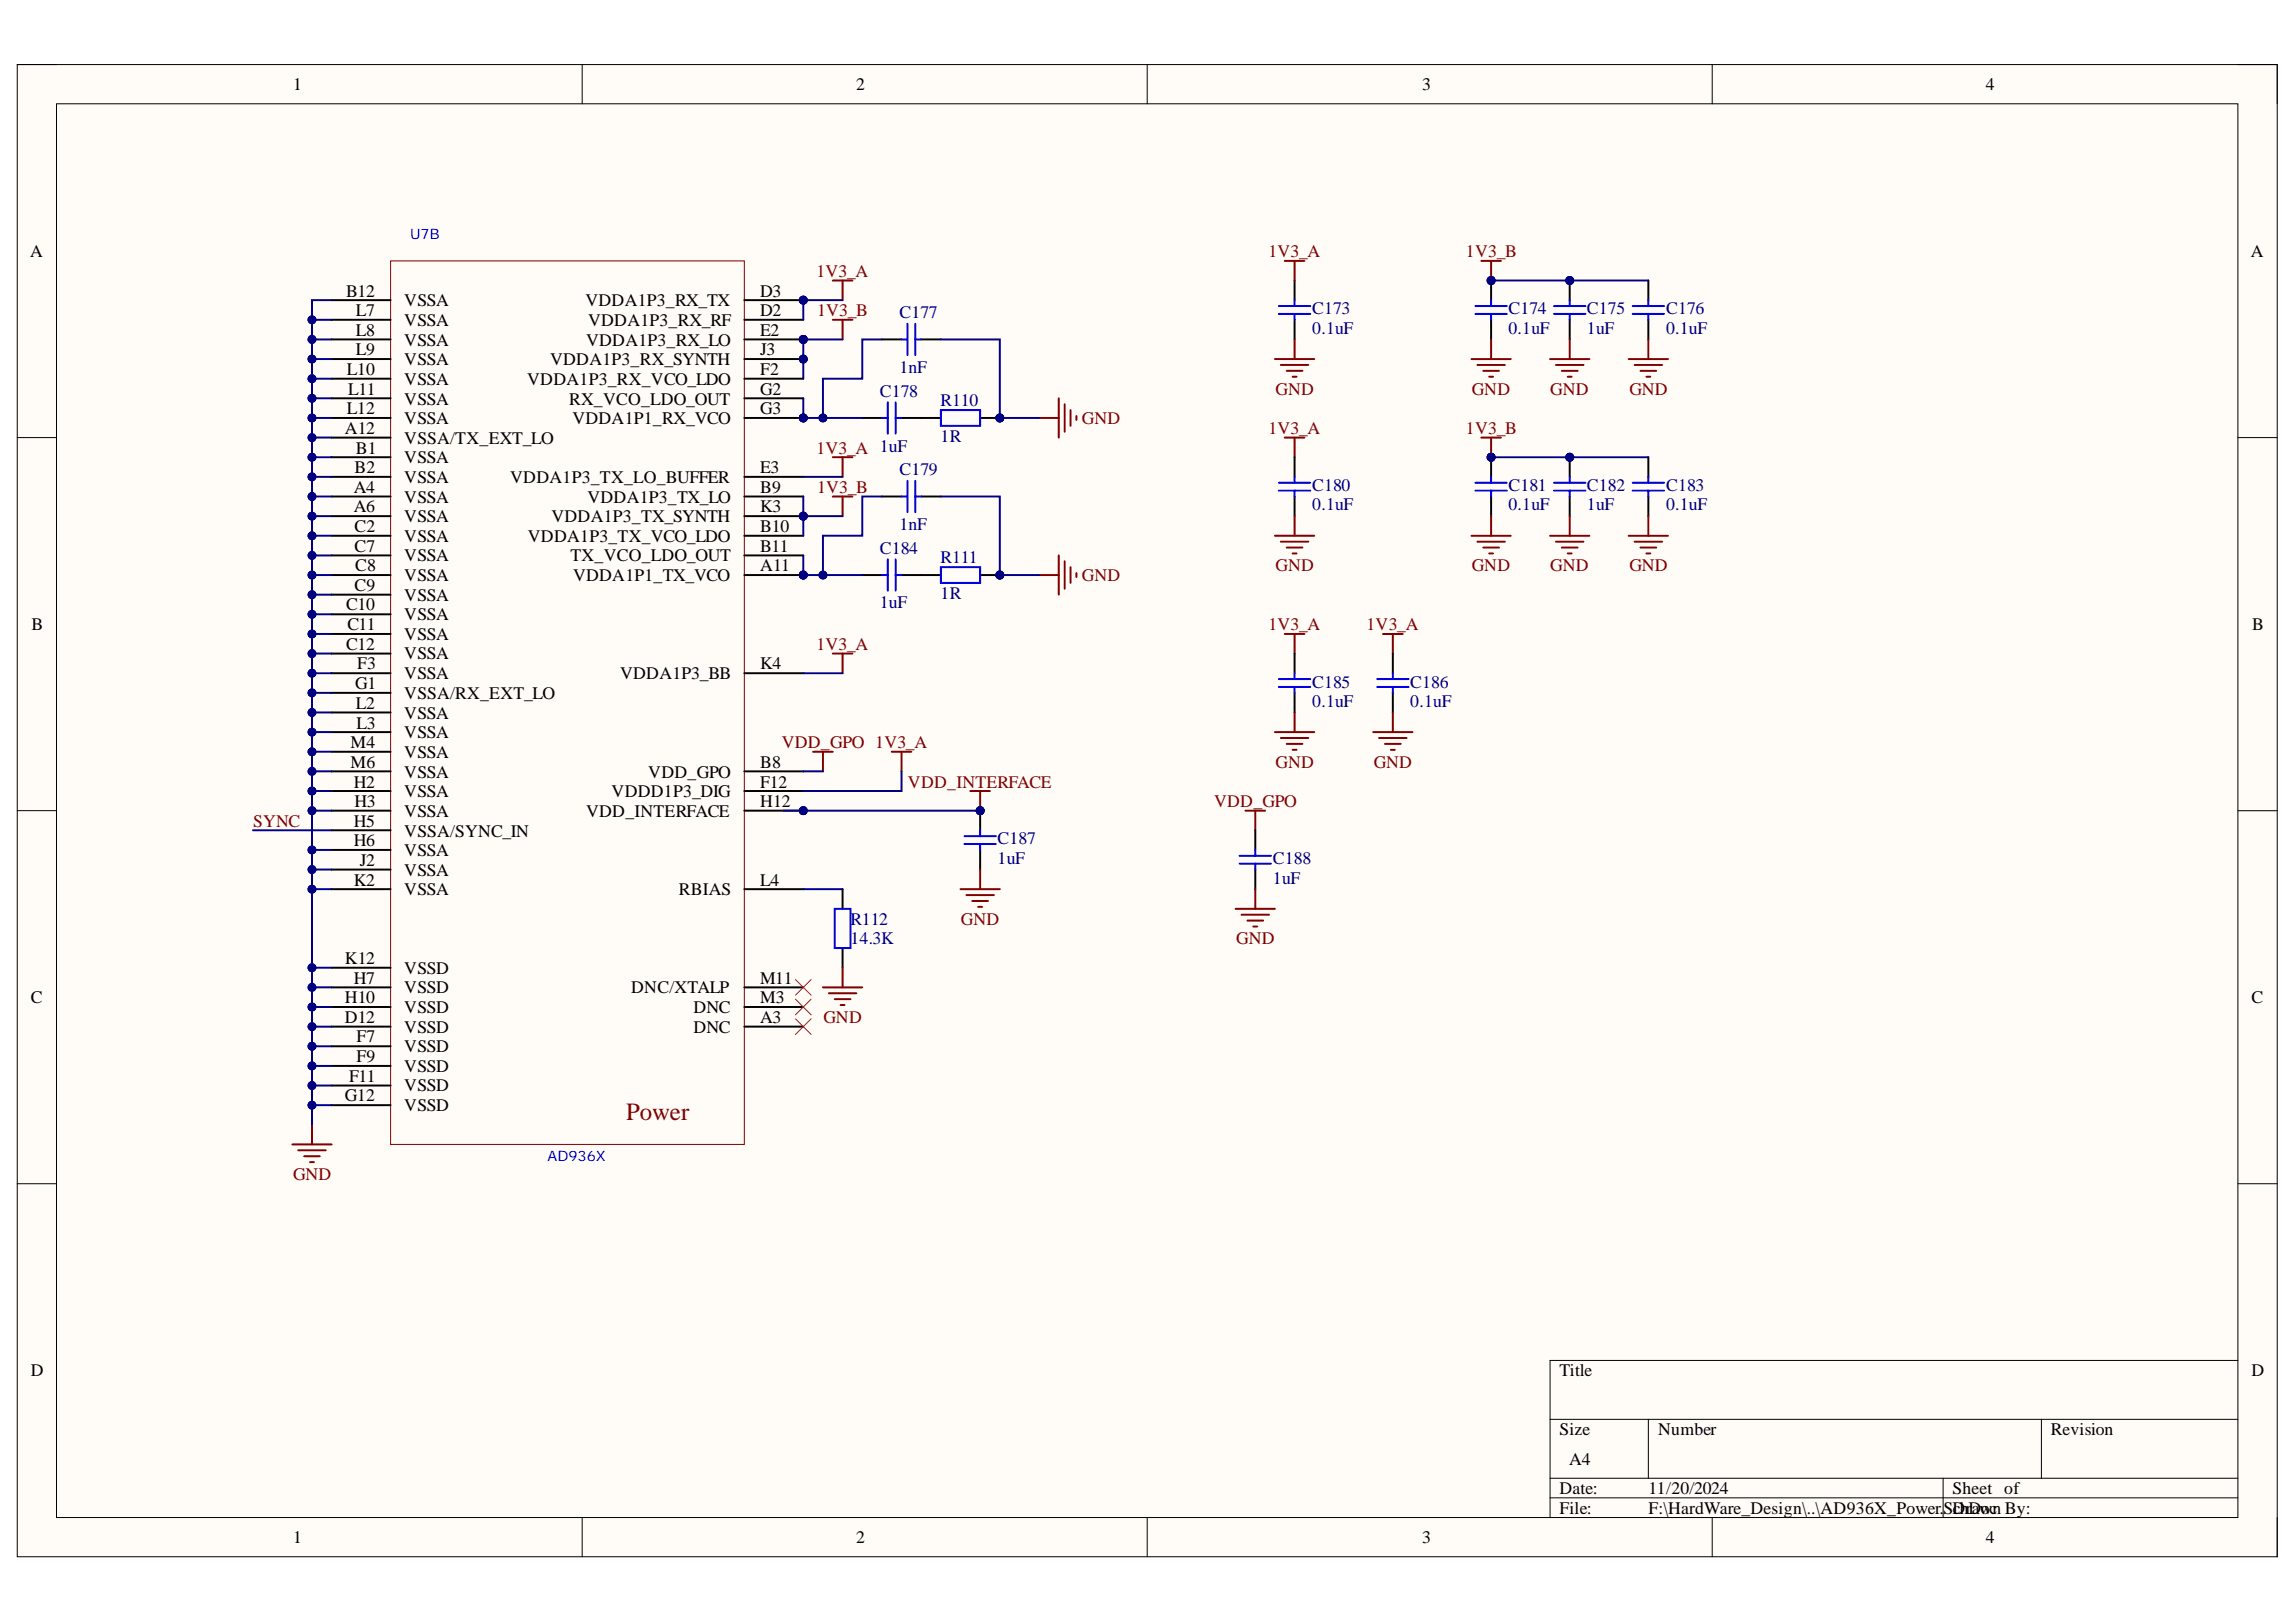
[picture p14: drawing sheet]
<svg xmlns="http://www.w3.org/2000/svg" width="297mm" height="210mm" viewBox="0 0 297 210" stroke-linecap="round" stroke-linejoin="round" font-family="sans-serif">
<defs><g id="words">
<text font-size="3.2" fill="#800000" x="81" y="144.9">Power</text>
<g font-size="2.3">
<text x="37.9" y="11.7">1</text>
<text x="110.8" y="11.7">2</text>
<text x="184" y="11.7">3</text>
<text x="256.9" y="11.7">4</text>
<text x="3.9" y="33.3">A</text>
<text x="291.2" y="33.3">A</text>
<text x="44.8" y="38.4">B12</text>
<text x="46" y="40.9">L7</text>
<text x="52.3" y="39.7">VSSA</text>
<text x="75.7" y="39.7">VDDA1P3_RX_TX</text>
<text x="98.3" y="40.9">D2</text>
<text x="98.3" y="38.4">D3</text>
<text x="46" y="43.5">L8</text>
<text x="46" y="46">L9</text>
<text x="52.3" y="42.2">VSSA</text>
<text x="52.3" y="44.7">VSSA</text>
<text x="52.3" y="47.3">VSSA</text>
<text x="71.2" y="47.3">VDDA1P3_RX_SYNTH</text>
<text x="75.8" y="44.7">VDDA1P3_RX_LO</text>
<text x="76.1" y="42.2">VDDA1P3_RX_RF</text>
<text x="98.3" y="43.5">E2</text>
<text x="98.3" y="46">J3</text>
<text x="44.9" y="48.5">L10</text>
<text x="44.9" y="53.6">L12</text>
<text x="45" y="51.1">L11</text>
<text x="52.3" y="49.8">VSSA</text>
<text x="52.3" y="52.3">VSSA</text>
<text x="68.2" y="49.8">VDDA1P3_RX_VCO_LDO</text>
<text x="73.6" y="52.3">RX_VCO_LDO_OUT</text>
<text x="98.3" y="48.5">F2</text>
<text x="98.3" y="51.1">G2</text>
<text x="98.3" y="53.6">G3</text>
<text x="44.6" y="56.2">A12</text>
<text x="46" y="58.7">B1</text>
<text x="52.3" y="57.4">VSSA/TX_EXT_LO</text>
<text x="52.3" y="60">VSSA</text>
<text x="52.3" y="54.9">VSSA</text>
<text x="74" y="54.9">VDDA1P1_RX_VCO</text>
<text x="45.8" y="63.8">A4</text>
<text x="45.9" y="61.2">B2</text>
<text x="52.3" y="65">VSSA</text>
<text x="52.3" y="62.5">VSSA</text>
<text x="66" y="62.5">VDDA1P3_TX_LO_BUFFER</text>
<text x="76" y="65">VDDA1P3_TX_LO</text>
<text x="98.3" y="63.8">B9</text>
<text x="98.3" y="61.2">E3</text>
<text x="45.8" y="66.3">A6</text>
<text x="45.9" y="68.8">C2</text>
<text x="45.9" y="71.4">C7</text>
<text x="52.3" y="67.6">VSSA</text>
<text x="52.3" y="70.1">VSSA</text>
<text x="68.3" y="70.1">VDDA1P3_TX_VCO_LDO</text>
<text x="71.3" y="67.6">VDDA1P3_TX_SYNTH</text>
<text x="98.3" y="68.8">B10</text>
<text x="98.3" y="71.4">B11</text>
<text x="98.3" y="66.3">K3</text>
<text x="45.9" y="76.5">C9</text>
<text x="46" y="73.9">C8</text>
<text x="52.3" y="72.6">VSSA</text>
<text x="52.3" y="75.2">VSSA</text>
<text x="52.3" y="77.7">VSSA</text>
<text x="73.8" y="72.6">TX_VCO_LDO_OUT</text>
<text x="74.1" y="75.2">VDDA1P1_TX_VCO</text>
<text x="98.3" y="73.9">A11</text>
<text x="4.1" y="81.5">B</text>
<text x="44.8" y="79">C10</text>
<text x="44.9" y="81.5">C11</text>
<text x="52.3" y="80.3">VSSA</text>
<text x="52.3" y="82.8">VSSA</text>
<text x="291.4" y="81.5">B</text>
<text x="44.8" y="84.1">C12</text>
<text x="46" y="89.2">G1</text>
<text x="46.2" y="86.6">F3</text>
<text x="52.3" y="85.3">VSSA</text>
<text x="52.3" y="87.9">VSSA</text>
<text x="80.2" y="87.9">VDDA1P3_BB</text>
<text x="98.3" y="86.6">K4</text>
<text x="46" y="91.8">L2</text>
<text x="46.1" y="94.3">L3</text>
<text x="52.3" y="90.5">VSSA/RX_EXT_LO</text>
<text x="52.3" y="93">VSSA</text>
<text x="52.3" y="95.6">VSSA</text>
<text x="45.4" y="96.8">M4</text>
<text x="45.4" y="99.4">M6</text>
<text x="45.8" y="101.9">H2</text>
<text x="52.3" y="98.1">VSSA</text>
<text x="52.3" y="100.6">VSSA</text>
<text x="83.9" y="100.6">VDD_GPO</text>
<text x="98.3" y="99.4">B8</text>
<text x="98.3" y="101.9">F12</text>
<text x="45.8" y="107">H5</text>
<text x="45.9" y="104.4">H3</text>
<text x="52.3" y="103.2">VSSA</text>
<text x="52.3" y="105.7">VSSA</text>
<text x="75.8" y="105.7">VDD_INTERFACE</text>
<text x="79.1" y="103.2">VDDD1P3_DIG</text>
<text x="98.3" y="104.4">H12</text>
<text x="45.8" y="109.5">H6</text>
<text x="46.5" y="112.1">J2</text>
<text x="52.3" y="108.3">VSSA/SYNC_IN</text>
<text x="52.3" y="110.8">VSSA</text>
<text x="52.3" y="113.3">VSSA</text>
<text x="45.8" y="114.6">K2</text>
<text x="52.3" y="115.9">VSSA</text>
<text x="87.8" y="115.9">RBIAS</text>
<text x="98.3" y="114.6">L4</text>
<text x="44.6" y="124.7">K12</text>
<text x="4" y="129.8">C</text>
<text x="44.6" y="129.8">H10</text>
<text x="45.8" y="127.3">H7</text>
<text x="52.3" y="128.6">VSSD</text>
<text x="52.3" y="131.1">VSSD</text>
<text x="52.3" y="126">VSSD</text>
<text x="81.7" y="128.6">DNC/XTALP</text>
<text x="89.7" y="131.1">DNC</text>
<text x="98.3" y="129.8">M3</text>
<text x="98.3" y="127.3">M11</text>
<text x="291.3" y="129.8">C</text>
<text x="44.6" y="132.4">D12</text>
<text x="46.1" y="134.9">F7</text>
<text x="46.1" y="137.4">F9</text>
<text x="52.3" y="133.6">VSSD</text>
<text x="52.3" y="136.2">VSSD</text>
<text x="89.7" y="133.6">DNC</text>
<text x="98.3" y="132.4">A3</text>
<text x="44.6" y="142.5">G12</text>
<text x="45.2" y="140">F11</text>
<text x="52.3" y="138.7">VSSD</text>
<text x="52.3" y="141.2">VSSD</text>
<text x="52.3" y="143.8">VSSD</text>
<text x="4" y="178.1">D</text>
<text x="201.8" y="178.1">Title</text>
<text x="291.3" y="178.1">D</text>
<text x="201.8" y="185.7">Size</text>
<text x="214.5" y="185.7">Number</text>
<text x="265.3" y="185.7">Revision</text>
<text x="203" y="189.5">A4</text>
<text x="201.8" y="193.3">Date:</text>
<text x="201.8" y="195.9">File:</text>
<text x="213.3" y="193.3">11/20/2024</text>
<text x="213.3" y="195.9">F:\HardWare_Design\..\AD936X_Power.</text>
<text x="251.4" y="195.9">SDrawn By:</text>
<text x="252.6" y="193.3">Sheet of</text>
<text x="252.6" y="195.9">chDoc</text>
<text x="37.9" y="199.7">1</text>
<text x="110.8" y="199.7">2</text>
<text x="184" y="199.7">3</text>
<text x="256.9" y="199.7">4</text>
</g>
<g font-size="2.3" fill="#800000">
<text x="105.6" y="35.9">1V3_A</text>
<text x="164.1" y="33.3">1V3_A</text>
<text x="189.7" y="33.3">1V3_B</text>
<text x="105.7" y="40.9">1V3_B</text>
<text x="165" y="51.1">GND</text>
<text x="190.4" y="51.1">GND</text>
<text x="200.6" y="51.1">GND</text>
<text x="210.8" y="51.1">GND</text>
<text x="105.6" y="58.7">1V3_A 1uF</text>
<text x="140" y="54.9">GND</text>
<text x="164.1" y="56.2">1V3_A</text>
<text x="189.7" y="56.2">1V3_B</text>
<text x="105.7" y="63.8">1V3_B</text>
<text x="140" y="75.2">GND</text>
<text x="165" y="73.9">GND</text>
<text x="190.4" y="73.9">GND</text>
<text x="200.6" y="73.9">GND</text>
<text x="210.8" y="73.9">GND</text>
<text x="164.1" y="81.5">1V3_A</text>
<text x="176.8" y="81.5">1V3_A</text>
<text x="105.6" y="84.1">1V3_A</text>
<text x="101.1" y="96.8">VDD_GPO 1V3_A</text>
<text x="117.5" y="101.9">VDD_INTERFACE</text>
<text x="165" y="99.4">GND</text>
<text x="177.7" y="99.4">GND</text>
<text x="32.8" y="107">SYNC</text>
<text x="157.1" y="104.4">VDD_GPO</text>
<text x="124.3" y="119.7">GND</text>
<text x="159.9" y="122.2">GND</text>
<text x="106.5" y="132.4">GND</text>
<text x="37.9" y="152.7">GND</text>
</g>
<g font-size="2.3" fill="#000080">
<text x="116.4" y="41.2">C177</text>
<text x="169.8" y="40.7">C173</text>
<text x="195.2" y="40.7">C174</text>
<text x="205.3" y="40.7">C175</text>
<text x="215.5" y="40.7">C176</text>
<text x="169.8" y="43.2">0.1uF</text>
<text x="195.2" y="43.2">0.1uF</text>
<text x="205.3" y="43.2">1uF</text>
<text x="215.5" y="43.2">0.1uF</text>
<text x="113.8" y="51.3">C178</text>
<text x="116.4" y="48.3">1nF</text>
<text x="121.7" y="52.6">R110</text>
<text x="121.7" y="57.2">1R</text>
<text x="116.4" y="61.5">C179</text>
<text x="169.8" y="63.5">C180</text>
<text x="195.2" y="63.5">C181</text>
<text x="205.3" y="63.5">C182</text>
<text x="215.5" y="63.5">C183</text>
<text x="113.8" y="71.6">C184</text>
<text x="116.4" y="68.6">1nF</text>
<text x="169.8" y="66.1">0.1uF</text>
<text x="195.2" y="66.1">0.1uF</text>
<text x="205.3" y="66.1">1uF</text>
<text x="215.5" y="66.1">0.1uF</text>
<text x="121.7" y="77.5">1R</text>
<text x="121.7" y="72.9">R111</text>
<text x="113.8" y="78.7">1uF</text>
<text x="169.8" y="89">C185</text>
<text x="182.5" y="89">C186</text>
<text x="169.8" y="91.5">0.1uF</text>
<text x="182.5" y="91.5">0.1uF</text>
<text x="129.1" y="111.8">1uF</text>
<text x="129.1" y="109.3">C187</text>
<text x="164.7" y="111.8">C188</text>
<text x="110" y="119.7">R112</text>
<text x="164.7" y="114.3">1uF</text>
<text x="110" y="122.2">14.3K</text>
</g>
<g font-size="1.9" fill="#00f">
<text x="53.1" y="30.9">U7B</text>
<text x="70.8" y="150.3">AD936X</text>
</g>
</g></defs>
<path d="M2.2 8.4h292.4v193.1h-292.4z" fill-rule="evenodd" fill="#fffcf8"/>
<path d="M2.2 8.4h292.4v193.1h-292.4z" fill="none" stroke="#000" stroke-width=".13"/>
<path d="M7.3 13.4h282.2v183h-282.2z" fill-rule="evenodd" fill="#fffcf8"/>
<g fill="none" stroke="#000" stroke-width=".13">
<path d="M2.2 8.4h5.1M7.3 13.4h282.2v183h-282.2zM75.3 8.4v5M148.4 8.4v5M221.5 8.4v5M289.5 8.4h5.1v5M2.2 56.6h5.1M289.5 56.6h5.1M2.2 104.9h5.1M289.5 104.9h5.1M2.2 153.2h5.1M289.5 153.2h5.1"/>
<path d="M289.5 176.1h-89v20.3M75.3 196.4v5.1M148.4 196.4v5.1M200.5 183.7h89M200.5 191.3h89M200.5 193.8h89M213.3 183.7v7.6M221.5 196.4v5.1M251.4 191.3v5.1M264.1 183.7v7.6M294.6 196.4v5.1"/>
</g>
<circle cx="103.9" cy="74.4" r=".51" fill="#000080"/>
<circle cx="103.9" cy="74.4" r=".51" fill="none" stroke="#000080" stroke-width=".13"/>
<circle cx="103.9" cy="38.8" r=".51" fill="#000080"/>
<circle cx="103.9" cy="38.8" r=".51" fill="none" stroke="#000080" stroke-width=".13"/>
<circle cx="103.9" cy="43.9" r=".51" fill="#000080"/>
<circle cx="103.9" cy="43.9" r=".51" fill="none" stroke="#000080" stroke-width=".13"/>
<circle cx="103.9" cy="54.1" r=".51" fill="#000080"/>
<circle cx="103.9" cy="54.1" r=".51" fill="none" stroke="#000080" stroke-width=".13"/>
<circle cx="103.9" cy="104.9" r=".51" fill="#000080"/>
<circle cx="103.9" cy="104.9" r=".51" fill="none" stroke="#000080" stroke-width=".13"/>
<circle cx="103.9" cy="46.5" r=".51" fill="#000080"/>
<circle cx="103.9" cy="46.5" r=".51" fill="none" stroke="#000080" stroke-width=".13"/>
<circle cx="103.9" cy="66.8" r=".51" fill="#000080"/>
<circle cx="103.9" cy="66.8" r=".51" fill="none" stroke="#000080" stroke-width=".13"/>
<path d="M50.5 33.8h45.8v114.3h-45.8z" fill="none" stroke="#800000" stroke-width=".13"/>
<path d="M42.9 64.3h7.6M42.9 66.8h7.6M96.3 74.4h7.6M96.3 132.9h7.6" fill="none" stroke="#000" stroke-width=".25"/>
<circle cx="103.9" cy="74.4" r=".51" fill="#000080"/>
<circle cx="103.9" cy="74.4" r=".51" fill="none" stroke="#000080" stroke-width=".13"/>
<g fill="none" stroke="#000" stroke-width=".25">
<path d="M42.9 38.8h7.6M96.3 38.8h7.6M42.9 56.6h7.6M42.9 59.2h7.6M96.3 41.4h7.6M42.9 61.7h7.6M42.9 69.3h7.6M42.9 71.9h7.6M42.9 74.4h7.6M42.9 77h7.6M42.9 79.5h7.6M96.3 64.3h7.6"/>
<path d="M96.3 69.3h7.6M96.3 71.9h7.6M42.9 82h7.6M42.9 84.6h7.6M96.3 99.8h7.6"/>
</g>
<circle cx="103.9" cy="38.8" r=".51" fill="#000080"/>
<circle cx="103.9" cy="38.8" r=".51" fill="none" stroke="#000080" stroke-width=".13"/>
<path d="M96.3 43.9h7.6M42.9 132.9h7.6" fill="none" stroke="#000" stroke-width=".25"/>
<circle cx="103.9" cy="43.9" r=".51" fill="#000080"/>
<circle cx="103.9" cy="43.9" r=".51" fill="none" stroke="#000080" stroke-width=".13"/>
<path d="M96.3 49h7.6M96.3 51.5h7.6M96.3 54.1h7.6M96.3 61.7h7.6M42.9 87.1h7.6M42.9 89.7h7.6M96.3 102.4h7.6M42.9 135.4h7.6M42.9 137.9h7.6M42.9 140.5h7.6" fill="none" stroke="#000" stroke-width=".25"/>
<circle cx="103.9" cy="54.1" r=".51" fill="#000080"/>
<circle cx="103.9" cy="54.1" r=".51" fill="none" stroke="#000080" stroke-width=".13"/>
<path d="M42.9 102.4h7.6M42.9 104.9h7.6M42.9 107.4h7.6M42.9 110h7.6M96.3 104.9h7.6M42.9 127.8h7.6M42.9 130.3h7.6M42.9 143h7.6" fill="none" stroke="#000" stroke-width=".25"/>
<circle cx="103.9" cy="104.9" r=".51" fill="#000080"/>
<circle cx="103.9" cy="104.9" r=".51" fill="none" stroke="#000080" stroke-width=".13"/>
<path d="M96.3 46.5h7.6M42.9 112.5h7.6" fill="none" stroke="#000" stroke-width=".25"/>
<circle cx="103.9" cy="46.5" r=".51" fill="#000080"/>
<circle cx="103.9" cy="46.5" r=".51" fill="none" stroke="#000080" stroke-width=".13"/>
<path d="M96.3 66.8h7.6M42.9 115.1h7.6" fill="none" stroke="#000" stroke-width=".25"/>
<circle cx="103.9" cy="66.8" r=".51" fill="#000080"/>
<circle cx="103.9" cy="66.8" r=".51" fill="none" stroke="#000080" stroke-width=".13"/>
<g fill="none" stroke="#000" stroke-width=".25">
<path d="M42.9 41.4h7.6M42.9 43.9h7.6M42.9 46.5h7.6M42.9 49h7.6M42.9 51.5h7.6M42.9 54.1h7.6M111.5 54.1h2.6M116.6 54.1h2.6M42.9 92.2h7.6M42.9 94.7h7.6M42.9 97.3h7.6M42.9 99.8h7.6"/>
<path d="M96.3 87.1h7.6M96.3 115.1h7.6M42.9 125.2h7.6M96.3 130.3h7.6M96.3 127.8h7.6"/>
</g>
<path d="M107.7 36.3h2.6M109 36.3v2.5M107.7 41.4h2.6M109 41.4v2.5M37.8 148.1h5.1M38.6 148.9h3.5M39.3 149.6h2.1M40.1 150.4h.5M40.4 145.6v2.5" fill="none" stroke="#800000" stroke-width=".25"/>
<path d="M114.1 54.1h.8M114.9 52.1v4M115.9 52.1v4M115.9 54.1h.7" fill="none" stroke="#00f" stroke-width=".25"/>
<circle cx="129.3" cy="54.1" r=".51" fill="#000080"/>
<circle cx="129.3" cy="54.1" r=".51" fill="none" stroke="#000080" stroke-width=".13"/>
<path d="M126.8 54.1h2.5" fill="none" stroke="#000" stroke-width=".25"/>
<circle cx="129.3" cy="54.1" r=".51" fill="#000080"/>
<circle cx="129.3" cy="54.1" r=".51" fill="none" stroke="#000080" stroke-width=".13"/>
<path d="M114.1 43.9h2.5M119.2 54.1h2.5M119.2 43.9h2.5M111.5 74.4h2.6M116.6 74.4h2.6" fill="none" stroke="#000" stroke-width=".25"/>
<path d="M116.6 43.9h.8M117.4 41.9v4.1M118.4 41.9v4.1M118.4 43.9h.8M121.7 53.1h5.1v2h-5.1zM114.1 74.4h.8M114.9 72.4v4M115.9 72.4v4M115.9 74.4h.7" fill="none" stroke="#00f" stroke-width=".25"/>
<path d="M107.7 59.2h2.6M109 59.2v2.5M134.4 54.1h2.6M137 51.5v5.1M137.7 52.3v3.6M138.5 53.1v2M139.3 53.8v.5M107.7 64.3h2.6M109 64.3v2.5" fill="none" stroke="#800000" stroke-width=".25"/>
<circle cx="129.3" cy="74.4" r=".51" fill="#000080"/>
<circle cx="129.3" cy="74.4" r=".51" fill="none" stroke="#000080" stroke-width=".13"/>
<path d="M126.8 74.4h2.5" fill="none" stroke="#000" stroke-width=".25"/>
<circle cx="129.3" cy="74.4" r=".51" fill="#000080"/>
<circle cx="129.3" cy="74.4" r=".51" fill="none" stroke="#000080" stroke-width=".13"/>
<path d="M114.1 64.3h2.5M119.2 74.4h2.5M119.2 64.3h2.5" fill="none" stroke="#000" stroke-width=".25"/>
<path d="M116.6 64.3h.8M117.4 62.2v4.1M118.4 62.2v4.1M118.4 64.3h.8M121.7 73.4h5.1v2h-5.1z" fill="none" stroke="#00f" stroke-width=".25"/>
<path d="M134.4 74.4h2.6M137 71.9v5.1M137.7 72.6v3.6M138.5 73.4v2M139.3 74.2v.5M105.2 97.3h2.5M106.5 97.3v2.5M107.7 84.6h2.6M109 84.6v2.5" fill="none" stroke="#800000" stroke-width=".25"/>
<circle cx="126.8" cy="104.9" r=".51" fill="#000080"/>
<circle cx="126.8" cy="104.9" r=".51" fill="none" stroke="#000080" stroke-width=".13"/>
<path d="M126.8 104.9v2.5M126.8 110v2.5" fill="none" stroke="#000" stroke-width=".25"/>
<circle cx="126.8" cy="104.9" r=".51" fill="#000080"/>
<circle cx="126.8" cy="104.9" r=".51" fill="none" stroke="#000080" stroke-width=".13"/>
<path d="M108 117.6h2v5.1h-2zM124.8 108.2h4M124.8 109.2h4M126.8 107.4v.8M126.8 109.2v.8" fill="none" stroke="#00f" stroke-width=".25"/>
<path d="M124.3 115.1h5M125 115.8h3.6M125.8 116.6h2M126.5 117.4h.6M126.8 112.5v2.6M106.5 127.8h5M107.2 128.5h3.6M108 129.3h2M108.8 130.1h.5M109 125.2v2.6" fill="none" stroke="#800000" stroke-width=".25"/>
<path d="M109 115.1v2.5M109 122.7v2.5" fill="none" stroke="#000" stroke-width=".25"/>
<path d="M103.9 38.8v2.6" fill="none" stroke="#000080" stroke-width=".25"/>
<circle cx="103.9" cy="38.8" r=".51" fill="#000080"/>
<circle cx="103.9" cy="38.8" r=".51" fill="none" stroke="#000080" stroke-width=".13"/>
<path d="M103.9 38.8h5.1" fill="none" stroke="#000080" stroke-width=".25"/>
<circle cx="103.9" cy="38.8" r=".51" fill="#000080"/>
<circle cx="103.9" cy="38.8" r=".51" fill="none" stroke="#000080" stroke-width=".13"/>
<path d="M103.9 43.9v5.1" fill="none" stroke="#000080" stroke-width=".25"/>
<circle cx="103.9" cy="46.5" r=".51" fill="#000080"/>
<circle cx="103.9" cy="46.5" r=".51" fill="none" stroke="#000080" stroke-width=".13"/>
<circle cx="103.9" cy="43.9" r=".51" fill="#000080"/>
<circle cx="103.9" cy="43.9" r=".51" fill="none" stroke="#000080" stroke-width=".13"/>
<path d="M103.9 43.9h5.1" fill="none" stroke="#000080" stroke-width=".25"/>
<circle cx="103.9" cy="43.9" r=".51" fill="#000080"/>
<circle cx="103.9" cy="43.9" r=".51" fill="none" stroke="#000080" stroke-width=".13"/>
<path d="M103.9 51.5v2.6" fill="none" stroke="#000080" stroke-width=".25"/>
<circle cx="103.9" cy="54.1" r=".51" fill="#000080"/>
<circle cx="103.9" cy="54.1" r=".51" fill="none" stroke="#000080" stroke-width=".13"/>
<path d="M114.1 43.9h-2.6v5.1h-5v5.1" fill="none" stroke="#000080" stroke-width=".25"/>
<circle cx="106.5" cy="54.1" r=".51" fill="#000080"/>
<circle cx="106.5" cy="54.1" r=".51" fill="none" stroke="#000080" stroke-width=".13"/>
<path d="M121.7 43.9h7.6v10.2" fill="none" stroke="#000080" stroke-width=".25"/>
<circle cx="129.3" cy="54.1" r=".51" fill="#000080"/>
<circle cx="129.3" cy="54.1" r=".51" fill="none" stroke="#000080" stroke-width=".13"/>
<path d="M129.3 54.1h5.1" fill="none" stroke="#000080" stroke-width=".25"/>
<circle cx="129.3" cy="54.1" r=".51" fill="#000080"/>
<circle cx="129.3" cy="54.1" r=".51" fill="none" stroke="#000080" stroke-width=".13"/>
<path d="M103.9 61.7h5.1M103.9 66.8h5.1" fill="none" stroke="#000080" stroke-width=".25"/>
<circle cx="103.9" cy="66.8" r=".51" fill="#000080"/>
<circle cx="103.9" cy="66.8" r=".51" fill="none" stroke="#000080" stroke-width=".13"/>
<path d="M114.1 64.3h-2.6v5h-5v5.1" fill="none" stroke="#000080" stroke-width=".25"/>
<circle cx="106.5" cy="74.4" r=".51" fill="#000080"/>
<circle cx="106.5" cy="74.4" r=".51" fill="none" stroke="#000080" stroke-width=".13"/>
<path d="M121.7 64.3h7.6v10.1" fill="none" stroke="#000080" stroke-width=".25"/>
<circle cx="129.3" cy="74.4" r=".51" fill="#000080"/>
<circle cx="129.3" cy="74.4" r=".51" fill="none" stroke="#000080" stroke-width=".13"/>
<path d="M129.3 74.4h5.1" fill="none" stroke="#000080" stroke-width=".25"/>
<circle cx="129.3" cy="74.4" r=".51" fill="#000080"/>
<circle cx="129.3" cy="74.4" r=".51" fill="none" stroke="#000080" stroke-width=".13"/>
<path d="M103.9 71.9v2.5" fill="none" stroke="#000080" stroke-width=".25"/>
<circle cx="103.9" cy="74.4" r=".51" fill="#000080"/>
<circle cx="103.9" cy="74.4" r=".51" fill="none" stroke="#000080" stroke-width=".13"/>
<path d="M103.9 87.1h5.1M103.9 115.1h5.1" fill="none" stroke="#000080" stroke-width=".25"/>
<path d="M102.9 126.8l2 2M102.9 129.3l2 2M102.9 131.8l2 2.1M104.9 126.8l-2 2M104.9 129.3l-2 2M104.9 131.8l-2 2.1" fill="none" stroke="#f00" stroke-width=".13"/>
<path d="M167.5 36.3v2.5M167.5 41.4v2.5" fill="none" stroke="#000" stroke-width=".25"/>
<path d="M165.4 39.6h4.1M167.5 38.8v.8M165.4 40.6h4.1M167.5 40.6v.8" fill="none" stroke="#00f" stroke-width=".25"/>
<path d="M166.2 33.8h2.6M167.5 33.8v2.5M191.6 33.8h2.6M192.9 33.8v2.5M164.9 46.5h5.1M165.7 47.2h3.6M166.5 48h2M167.2 48.8h.5M167.5 43.9v2.6" fill="none" stroke="#800000" stroke-width=".25"/>
<circle cx="192.9" cy="36.3" r=".51" fill="#000080"/>
<circle cx="192.9" cy="36.3" r=".51" fill="none" stroke="#000080" stroke-width=".13"/>
<circle cx="192.9" cy="36.3" r=".51" fill="#000080"/>
<circle cx="192.9" cy="36.3" r=".51" fill="none" stroke="#000080" stroke-width=".13"/>
<path d="M192.9 36.3v2.5M192.9 41.4v2.5" fill="none" stroke="#000" stroke-width=".25"/>
<circle cx="192.9" cy="36.3" r=".51" fill="#000080"/>
<circle cx="192.9" cy="36.3" r=".51" fill="none" stroke="#000080" stroke-width=".13"/>
<path d="M190.9 39.6h4M192.9 38.8v.8M190.9 40.6h4M192.9 40.6v.8" fill="none" stroke="#00f" stroke-width=".25"/>
<circle cx="203.1" cy="36.3" r=".51" fill="#000080"/>
<circle cx="203.1" cy="36.3" r=".51" fill="none" stroke="#000080" stroke-width=".13"/>
<path d="M203.1 36.3v2.5M203.1 41.4v2.5" fill="none" stroke="#000" stroke-width=".25"/>
<circle cx="203.1" cy="36.3" r=".51" fill="#000080"/>
<circle cx="203.1" cy="36.3" r=".51" fill="none" stroke="#000080" stroke-width=".13"/>
<path d="M201 39.6h4.1M203.1 38.8v.8M211.2 39.6h4.1M213.3 38.8v.8M201 40.6h4.1M203.1 40.6v.8M211.2 40.6h4.1M213.3 40.6v.8" fill="none" stroke="#00f" stroke-width=".25"/>
<path d="M213.3 36.3v2.5M213.3 41.4v2.5" fill="none" stroke="#000" stroke-width=".25"/>
<g fill="none" stroke="#800000" stroke-width=".25">
<path d="M190.4 46.5h5M191.1 47.2h3.6M191.9 48h2M192.7 48.8h.5M192.9 43.9v2.6M200.5 46.5h5.1M201.3 47.2h3.6M202.1 48h2M202.8 48.8h.5M203.1 43.9v2.6M210.7 46.5h5.1M211.5 47.2h3.5"/>
<path d="M212.2 48h2.1M213 48.8h.5M213.3 43.9v2.6"/>
</g>
<path d="M192.9 36.3h20.4" fill="none" stroke="#000080" stroke-width=".25"/>
<circle cx="203.1" cy="36.3" r=".51" fill="#000080"/>
<circle cx="203.1" cy="36.3" r=".51" fill="none" stroke="#000080" stroke-width=".13"/>
<circle cx="192.9" cy="36.3" r=".51" fill="#000080"/>
<circle cx="192.9" cy="36.3" r=".51" fill="none" stroke="#000080" stroke-width=".13"/>
<path d="M166.2 56.6h2.6M167.5 56.6v2.6M191.6 56.6h2.6M192.9 56.6v2.6M164.9 69.3h5.1M165.7 70.1h3.6M166.5 70.9h2M167.2 71.6h.5M167.5 66.8v2.5" fill="none" stroke="#800000" stroke-width=".25"/>
<path d="M167.5 59.2v2.5M167.5 64.3v2.5" fill="none" stroke="#000" stroke-width=".25"/>
<path d="M165.4 62.5h4.1M165.4 63.5h4.1M167.5 61.7v.8M167.5 63.5v.8" fill="none" stroke="#00f" stroke-width=".25"/>
<circle cx="192.9" cy="59.2" r=".51" fill="#000080"/>
<circle cx="192.9" cy="59.2" r=".51" fill="none" stroke="#000080" stroke-width=".13"/>
<circle cx="192.9" cy="59.2" r=".51" fill="#000080"/>
<circle cx="192.9" cy="59.2" r=".51" fill="none" stroke="#000080" stroke-width=".13"/>
<path d="M192.9 59.2v2.5M192.9 64.3v2.5" fill="none" stroke="#000" stroke-width=".25"/>
<circle cx="192.9" cy="59.2" r=".51" fill="#000080"/>
<circle cx="192.9" cy="59.2" r=".51" fill="none" stroke="#000080" stroke-width=".13"/>
<path d="M190.9 62.5h4M190.9 63.5h4M192.9 61.7v.8M192.9 63.5v.8" fill="none" stroke="#00f" stroke-width=".25"/>
<circle cx="203.1" cy="59.2" r=".51" fill="#000080"/>
<circle cx="203.1" cy="59.2" r=".51" fill="none" stroke="#000080" stroke-width=".13"/>
<path d="M203.1 59.2v2.5M203.1 64.3v2.5" fill="none" stroke="#000" stroke-width=".25"/>
<circle cx="203.1" cy="59.2" r=".51" fill="#000080"/>
<circle cx="203.1" cy="59.2" r=".51" fill="none" stroke="#000080" stroke-width=".13"/>
<path d="M201 62.5h4.1M201 63.5h4.1M203.1 61.7v.8M203.1 63.5v.8M211.2 62.5h4.1M211.2 63.5h4.1M213.3 61.7v.8M213.3 63.5v.8" fill="none" stroke="#00f" stroke-width=".25"/>
<path d="M213.3 59.2v2.5M213.3 64.3v2.5" fill="none" stroke="#000" stroke-width=".25"/>
<g fill="none" stroke="#800000" stroke-width=".25">
<path d="M190.4 69.3h5M191.1 70.1h3.6M191.9 70.9h2M192.7 71.6h.5M192.9 66.8v2.5M200.5 69.3h5.1M201.3 70.1h3.6M202.1 70.9h2M202.8 71.6h.5M203.1 66.8v2.5M210.7 69.3h5.1M211.5 70.1h3.5"/>
<path d="M212.2 70.9h2.1M213 71.6h.5M213.3 66.8v2.5"/>
</g>
<path d="M192.9 59.2h20.4" fill="none" stroke="#000080" stroke-width=".25"/>
<circle cx="203.1" cy="59.2" r=".51" fill="#000080"/>
<circle cx="203.1" cy="59.2" r=".51" fill="none" stroke="#000080" stroke-width=".13"/>
<circle cx="192.9" cy="59.2" r=".51" fill="#000080"/>
<circle cx="192.9" cy="59.2" r=".51" fill="none" stroke="#000080" stroke-width=".13"/>
<path d="M164.9 94.7h5.1M165.7 95.5h3.6M166.2 82h2.6M166.5 96.3h2M167.2 97h.5M167.5 82v2.6M167.5 92.2v2.5" fill="none" stroke="#800000" stroke-width=".25"/>
<path d="M167.5 84.6v2.5M167.5 89.7v2.5" fill="none" stroke="#000" stroke-width=".25"/>
<path d="M165.4 87.9h4.1M165.4 88.9h4.1M167.5 87.1v.8M167.5 88.9v.8" fill="none" stroke="#00f" stroke-width=".25"/>
<path d="M103.9 74.4h7.6" fill="none" stroke="#000080" stroke-width=".25"/>
<circle cx="103.9" cy="74.4" r=".51" fill="#000080"/>
<circle cx="103.9" cy="74.4" r=".51" fill="none" stroke="#000080" stroke-width=".13"/>
<circle cx="106.5" cy="74.4" r=".51" fill="#000080"/>
<circle cx="106.5" cy="74.4" r=".51" fill="none" stroke="#000080" stroke-width=".13"/>
<path d="M103.9 54.1h7.6" fill="none" stroke="#000080" stroke-width=".25"/>
<circle cx="103.9" cy="54.1" r=".51" fill="#000080"/>
<circle cx="103.9" cy="54.1" r=".51" fill="none" stroke="#000080" stroke-width=".13"/>
<circle cx="106.5" cy="54.1" r=".51" fill="#000080"/>
<circle cx="106.5" cy="54.1" r=".51" fill="none" stroke="#000080" stroke-width=".13"/>
<path d="M103.9 64.3v5" fill="none" stroke="#000080" stroke-width=".25"/>
<circle cx="103.9" cy="66.8" r=".51" fill="#000080"/>
<circle cx="103.9" cy="66.8" r=".51" fill="none" stroke="#000080" stroke-width=".13"/>
<path d="M40.4 64.3h2.5" fill="none" stroke="#000080" stroke-width=".25"/>
<circle cx="40.4" cy="64.3" r=".51" fill="#000080"/>
<circle cx="40.4" cy="64.3" r=".51" fill="none" stroke="#000080" stroke-width=".13"/>
<path d="M40.4 66.8h2.5" fill="none" stroke="#000080" stroke-width=".25"/>
<circle cx="40.4" cy="66.8" r=".51" fill="#000080"/>
<circle cx="40.4" cy="66.8" r=".51" fill="none" stroke="#000080" stroke-width=".13"/>
<path d="M40.4 56.6h2.5" fill="none" stroke="#000080" stroke-width=".25"/>
<circle cx="40.4" cy="56.6" r=".51" fill="#000080"/>
<circle cx="40.4" cy="56.6" r=".51" fill="none" stroke="#000080" stroke-width=".13"/>
<path d="M40.4 59.2h2.5" fill="none" stroke="#000080" stroke-width=".25"/>
<circle cx="40.4" cy="59.2" r=".51" fill="#000080"/>
<circle cx="40.4" cy="59.2" r=".51" fill="none" stroke="#000080" stroke-width=".13"/>
<path d="M40.4 61.7h2.5" fill="none" stroke="#000080" stroke-width=".25"/>
<circle cx="40.4" cy="61.7" r=".51" fill="#000080"/>
<circle cx="40.4" cy="61.7" r=".51" fill="none" stroke="#000080" stroke-width=".13"/>
<path d="M40.4 69.3h2.5" fill="none" stroke="#000080" stroke-width=".25"/>
<circle cx="40.4" cy="69.3" r=".51" fill="#000080"/>
<circle cx="40.4" cy="69.3" r=".51" fill="none" stroke="#000080" stroke-width=".13"/>
<path d="M40.4 71.9h2.5" fill="none" stroke="#000080" stroke-width=".25"/>
<circle cx="40.4" cy="71.9" r=".51" fill="#000080"/>
<circle cx="40.4" cy="71.9" r=".51" fill="none" stroke="#000080" stroke-width=".13"/>
<path d="M40.4 74.4h2.5" fill="none" stroke="#000080" stroke-width=".25"/>
<circle cx="40.4" cy="74.4" r=".51" fill="#000080"/>
<circle cx="40.4" cy="74.4" r=".51" fill="none" stroke="#000080" stroke-width=".13"/>
<path d="M40.4 77h2.5" fill="none" stroke="#000080" stroke-width=".25"/>
<circle cx="40.4" cy="77" r=".51" fill="#000080"/>
<circle cx="40.4" cy="77" r=".51" fill="none" stroke="#000080" stroke-width=".13"/>
<path d="M40.4 79.5h2.5" fill="none" stroke="#000080" stroke-width=".25"/>
<circle cx="40.4" cy="79.5" r=".51" fill="#000080"/>
<circle cx="40.4" cy="79.5" r=".51" fill="none" stroke="#000080" stroke-width=".13"/>
<path d="M40.4 82h2.5" fill="none" stroke="#000080" stroke-width=".25"/>
<circle cx="40.4" cy="82" r=".51" fill="#000080"/>
<circle cx="40.4" cy="82" r=".51" fill="none" stroke="#000080" stroke-width=".13"/>
<path d="M40.4 84.6h2.5" fill="none" stroke="#000080" stroke-width=".25"/>
<circle cx="40.4" cy="84.6" r=".51" fill="#000080"/>
<circle cx="40.4" cy="84.6" r=".51" fill="none" stroke="#000080" stroke-width=".13"/>
<path d="M40.4 132.9h2.5" fill="none" stroke="#000080" stroke-width=".25"/>
<circle cx="40.4" cy="132.9" r=".51" fill="#000080"/>
<circle cx="40.4" cy="132.9" r=".51" fill="none" stroke="#000080" stroke-width=".13"/>
<path d="M40.4 87.1h2.5" fill="none" stroke="#000080" stroke-width=".25"/>
<circle cx="40.4" cy="87.1" r=".51" fill="#000080"/>
<circle cx="40.4" cy="87.1" r=".51" fill="none" stroke="#000080" stroke-width=".13"/>
<path d="M40.4 135.4h2.5" fill="none" stroke="#000080" stroke-width=".25"/>
<circle cx="40.4" cy="135.4" r=".51" fill="#000080"/>
<circle cx="40.4" cy="135.4" r=".51" fill="none" stroke="#000080" stroke-width=".13"/>
<path d="M40.4 137.9h2.5" fill="none" stroke="#000080" stroke-width=".25"/>
<circle cx="40.4" cy="137.9" r=".51" fill="#000080"/>
<circle cx="40.4" cy="137.9" r=".51" fill="none" stroke="#000080" stroke-width=".13"/>
<path d="M40.4 140.5h2.5" fill="none" stroke="#000080" stroke-width=".25"/>
<circle cx="40.4" cy="140.5" r=".51" fill="#000080"/>
<circle cx="40.4" cy="140.5" r=".51" fill="none" stroke="#000080" stroke-width=".13"/>
<path d="M40.4 89.7h2.5" fill="none" stroke="#000080" stroke-width=".25"/>
<circle cx="40.4" cy="89.7" r=".51" fill="#000080"/>
<circle cx="40.4" cy="89.7" r=".51" fill="none" stroke="#000080" stroke-width=".13"/>
<path d="M40.4 143h2.5" fill="none" stroke="#000080" stroke-width=".25"/>
<circle cx="40.4" cy="143" r=".51" fill="#000080"/>
<circle cx="40.4" cy="143" r=".51" fill="none" stroke="#000080" stroke-width=".13"/>
<path d="M40.4 102.4h2.5" fill="none" stroke="#000080" stroke-width=".25"/>
<circle cx="40.4" cy="102.4" r=".51" fill="#000080"/>
<circle cx="40.4" cy="102.4" r=".51" fill="none" stroke="#000080" stroke-width=".13"/>
<path d="M40.4 104.9h2.5" fill="none" stroke="#000080" stroke-width=".25"/>
<circle cx="40.4" cy="104.9" r=".51" fill="#000080"/>
<circle cx="40.4" cy="104.9" r=".51" fill="none" stroke="#000080" stroke-width=".13"/>
<path d="M40.4 110h2.5" fill="none" stroke="#000080" stroke-width=".25"/>
<circle cx="40.4" cy="110" r=".51" fill="#000080"/>
<circle cx="40.4" cy="110" r=".51" fill="none" stroke="#000080" stroke-width=".13"/>
<path d="M40.4 127.8h2.5" fill="none" stroke="#000080" stroke-width=".25"/>
<circle cx="40.4" cy="127.8" r=".51" fill="#000080"/>
<circle cx="40.4" cy="127.8" r=".51" fill="none" stroke="#000080" stroke-width=".13"/>
<path d="M40.4 130.3h2.5" fill="none" stroke="#000080" stroke-width=".25"/>
<circle cx="40.4" cy="130.3" r=".51" fill="#000080"/>
<circle cx="40.4" cy="130.3" r=".51" fill="none" stroke="#000080" stroke-width=".13"/>
<path d="M40.4 112.5h2.5" fill="none" stroke="#000080" stroke-width=".25"/>
<circle cx="40.4" cy="112.5" r=".51" fill="#000080"/>
<circle cx="40.4" cy="112.5" r=".51" fill="none" stroke="#000080" stroke-width=".13"/>
<path d="M40.4 115.1h2.5" fill="none" stroke="#000080" stroke-width=".25"/>
<circle cx="40.4" cy="115.1" r=".51" fill="#000080"/>
<circle cx="40.4" cy="115.1" r=".51" fill="none" stroke="#000080" stroke-width=".13"/>
<path d="M40.4 125.2h2.5" fill="none" stroke="#000080" stroke-width=".25"/>
<circle cx="40.4" cy="125.2" r=".51" fill="#000080"/>
<circle cx="40.4" cy="125.2" r=".51" fill="none" stroke="#000080" stroke-width=".13"/>
<path d="M40.4 92.2h2.5" fill="none" stroke="#000080" stroke-width=".25"/>
<circle cx="40.4" cy="92.2" r=".51" fill="#000080"/>
<circle cx="40.4" cy="92.2" r=".51" fill="none" stroke="#000080" stroke-width=".13"/>
<path d="M40.4 94.7h2.5" fill="none" stroke="#000080" stroke-width=".25"/>
<circle cx="40.4" cy="94.7" r=".51" fill="#000080"/>
<circle cx="40.4" cy="94.7" r=".51" fill="none" stroke="#000080" stroke-width=".13"/>
<path d="M40.4 41.4h2.5" fill="none" stroke="#000080" stroke-width=".25"/>
<circle cx="40.4" cy="41.4" r=".51" fill="#000080"/>
<circle cx="40.4" cy="41.4" r=".51" fill="none" stroke="#000080" stroke-width=".13"/>
<path d="M40.4 43.9h2.5" fill="none" stroke="#000080" stroke-width=".25"/>
<circle cx="40.4" cy="43.9" r=".51" fill="#000080"/>
<circle cx="40.4" cy="43.9" r=".51" fill="none" stroke="#000080" stroke-width=".13"/>
<path d="M40.4 46.5h2.5" fill="none" stroke="#000080" stroke-width=".25"/>
<circle cx="40.4" cy="46.5" r=".51" fill="#000080"/>
<circle cx="40.4" cy="46.5" r=".51" fill="none" stroke="#000080" stroke-width=".13"/>
<path d="M40.4 49h2.5" fill="none" stroke="#000080" stroke-width=".25"/>
<circle cx="40.4" cy="49" r=".51" fill="#000080"/>
<circle cx="40.4" cy="49" r=".51" fill="none" stroke="#000080" stroke-width=".13"/>
<path d="M40.4 51.5h2.5" fill="none" stroke="#000080" stroke-width=".25"/>
<circle cx="40.4" cy="51.5" r=".51" fill="#000080"/>
<circle cx="40.4" cy="51.5" r=".51" fill="none" stroke="#000080" stroke-width=".13"/>
<path d="M40.4 54.1h2.5" fill="none" stroke="#000080" stroke-width=".25"/>
<circle cx="40.4" cy="54.1" r=".51" fill="#000080"/>
<circle cx="40.4" cy="54.1" r=".51" fill="none" stroke="#000080" stroke-width=".13"/>
<path d="M40.4 97.3h2.5" fill="none" stroke="#000080" stroke-width=".25"/>
<circle cx="40.4" cy="97.3" r=".51" fill="#000080"/>
<circle cx="40.4" cy="97.3" r=".51" fill="none" stroke="#000080" stroke-width=".13"/>
<path d="M40.4 99.8h2.5" fill="none" stroke="#000080" stroke-width=".25"/>
<circle cx="40.4" cy="99.8" r=".51" fill="#000080"/>
<circle cx="40.4" cy="99.8" r=".51" fill="none" stroke="#000080" stroke-width=".13"/>
<path d="M42.9 38.8h-2.5v106.8M32.7 107.4h10.2" fill="none" stroke="#000080" stroke-width=".25"/>
<circle cx="40.4" cy="143" r=".51" fill="#000080"/>
<circle cx="40.4" cy="143" r=".51" fill="none" stroke="#000080" stroke-width=".13"/>
<circle cx="40.4" cy="140.5" r=".51" fill="#000080"/>
<circle cx="40.4" cy="140.5" r=".51" fill="none" stroke="#000080" stroke-width=".13"/>
<circle cx="40.4" cy="137.9" r=".51" fill="#000080"/>
<circle cx="40.4" cy="137.9" r=".51" fill="none" stroke="#000080" stroke-width=".13"/>
<circle cx="40.4" cy="135.4" r=".51" fill="#000080"/>
<circle cx="40.4" cy="135.4" r=".51" fill="none" stroke="#000080" stroke-width=".13"/>
<circle cx="40.4" cy="132.9" r=".51" fill="#000080"/>
<circle cx="40.4" cy="132.9" r=".51" fill="none" stroke="#000080" stroke-width=".13"/>
<circle cx="40.4" cy="130.3" r=".51" fill="#000080"/>
<circle cx="40.4" cy="130.3" r=".51" fill="none" stroke="#000080" stroke-width=".13"/>
<circle cx="40.4" cy="127.8" r=".51" fill="#000080"/>
<circle cx="40.4" cy="127.8" r=".51" fill="none" stroke="#000080" stroke-width=".13"/>
<circle cx="40.4" cy="125.2" r=".51" fill="#000080"/>
<circle cx="40.4" cy="125.2" r=".51" fill="none" stroke="#000080" stroke-width=".13"/>
<circle cx="40.4" cy="115.1" r=".51" fill="#000080"/>
<circle cx="40.4" cy="115.1" r=".51" fill="none" stroke="#000080" stroke-width=".13"/>
<circle cx="40.4" cy="112.5" r=".51" fill="#000080"/>
<circle cx="40.4" cy="112.5" r=".51" fill="none" stroke="#000080" stroke-width=".13"/>
<circle cx="40.4" cy="110" r=".51" fill="#000080"/>
<circle cx="40.4" cy="110" r=".51" fill="none" stroke="#000080" stroke-width=".13"/>
<circle cx="40.4" cy="104.9" r=".51" fill="#000080"/>
<circle cx="40.4" cy="104.9" r=".51" fill="none" stroke="#000080" stroke-width=".13"/>
<circle cx="40.4" cy="102.4" r=".51" fill="#000080"/>
<circle cx="40.4" cy="102.4" r=".51" fill="none" stroke="#000080" stroke-width=".13"/>
<circle cx="40.4" cy="99.8" r=".51" fill="#000080"/>
<circle cx="40.4" cy="99.8" r=".51" fill="none" stroke="#000080" stroke-width=".13"/>
<circle cx="40.4" cy="97.3" r=".51" fill="#000080"/>
<circle cx="40.4" cy="97.3" r=".51" fill="none" stroke="#000080" stroke-width=".13"/>
<circle cx="40.4" cy="94.7" r=".51" fill="#000080"/>
<circle cx="40.4" cy="94.7" r=".51" fill="none" stroke="#000080" stroke-width=".13"/>
<circle cx="40.4" cy="92.2" r=".51" fill="#000080"/>
<circle cx="40.4" cy="92.2" r=".51" fill="none" stroke="#000080" stroke-width=".13"/>
<circle cx="40.4" cy="89.7" r=".51" fill="#000080"/>
<circle cx="40.4" cy="89.7" r=".51" fill="none" stroke="#000080" stroke-width=".13"/>
<circle cx="40.4" cy="87.1" r=".51" fill="#000080"/>
<circle cx="40.4" cy="87.1" r=".51" fill="none" stroke="#000080" stroke-width=".13"/>
<circle cx="40.4" cy="84.6" r=".51" fill="#000080"/>
<circle cx="40.4" cy="84.6" r=".51" fill="none" stroke="#000080" stroke-width=".13"/>
<circle cx="40.4" cy="82" r=".51" fill="#000080"/>
<circle cx="40.4" cy="82" r=".51" fill="none" stroke="#000080" stroke-width=".13"/>
<circle cx="40.4" cy="79.5" r=".51" fill="#000080"/>
<circle cx="40.4" cy="79.5" r=".51" fill="none" stroke="#000080" stroke-width=".13"/>
<circle cx="40.4" cy="77" r=".51" fill="#000080"/>
<circle cx="40.4" cy="77" r=".51" fill="none" stroke="#000080" stroke-width=".13"/>
<circle cx="40.4" cy="74.4" r=".51" fill="#000080"/>
<circle cx="40.4" cy="74.4" r=".51" fill="none" stroke="#000080" stroke-width=".13"/>
<circle cx="40.4" cy="71.9" r=".51" fill="#000080"/>
<circle cx="40.4" cy="71.9" r=".51" fill="none" stroke="#000080" stroke-width=".13"/>
<circle cx="40.4" cy="69.3" r=".51" fill="#000080"/>
<circle cx="40.4" cy="69.3" r=".51" fill="none" stroke="#000080" stroke-width=".13"/>
<circle cx="40.4" cy="66.8" r=".51" fill="#000080"/>
<circle cx="40.4" cy="66.8" r=".51" fill="none" stroke="#000080" stroke-width=".13"/>
<circle cx="40.4" cy="64.3" r=".51" fill="#000080"/>
<circle cx="40.4" cy="64.3" r=".51" fill="none" stroke="#000080" stroke-width=".13"/>
<circle cx="40.4" cy="61.7" r=".51" fill="#000080"/>
<circle cx="40.4" cy="61.7" r=".51" fill="none" stroke="#000080" stroke-width=".13"/>
<circle cx="40.4" cy="59.2" r=".51" fill="#000080"/>
<circle cx="40.4" cy="59.2" r=".51" fill="none" stroke="#000080" stroke-width=".13"/>
<circle cx="40.4" cy="56.6" r=".51" fill="#000080"/>
<circle cx="40.4" cy="56.6" r=".51" fill="none" stroke="#000080" stroke-width=".13"/>
<circle cx="40.4" cy="54.1" r=".51" fill="#000080"/>
<circle cx="40.4" cy="54.1" r=".51" fill="none" stroke="#000080" stroke-width=".13"/>
<circle cx="40.4" cy="51.5" r=".51" fill="#000080"/>
<circle cx="40.4" cy="51.5" r=".51" fill="none" stroke="#000080" stroke-width=".13"/>
<circle cx="40.4" cy="49" r=".51" fill="#000080"/>
<circle cx="40.4" cy="49" r=".51" fill="none" stroke="#000080" stroke-width=".13"/>
<circle cx="40.4" cy="46.5" r=".51" fill="#000080"/>
<circle cx="40.4" cy="46.5" r=".51" fill="none" stroke="#000080" stroke-width=".13"/>
<circle cx="40.4" cy="43.9" r=".51" fill="#000080"/>
<circle cx="40.4" cy="43.9" r=".51" fill="none" stroke="#000080" stroke-width=".13"/>
<circle cx="40.4" cy="41.4" r=".51" fill="#000080"/>
<circle cx="40.4" cy="41.4" r=".51" fill="none" stroke="#000080" stroke-width=".13"/>
<path d="M125.5 102.4h2.6M126.8 102.4v2.5" fill="none" stroke="#800000" stroke-width=".25"/>
<circle cx="126.8" cy="104.9" r=".51" fill="#000080"/>
<circle cx="126.8" cy="104.9" r=".51" fill="none" stroke="#000080" stroke-width=".13"/>
<path d="M101.4 104.9h25.4" fill="none" stroke="#000080" stroke-width=".25"/>
<circle cx="103.9" cy="104.9" r=".51" fill="#000080"/>
<circle cx="103.9" cy="104.9" r=".51" fill="none" stroke="#000080" stroke-width=".13"/>
<circle cx="126.8" cy="104.9" r=".51" fill="#000080"/>
<circle cx="126.8" cy="104.9" r=".51" fill="none" stroke="#000080" stroke-width=".13"/>
<g fill="none" stroke="#800000" stroke-width=".25">
<path d="M115.4 97.3h2.5M116.6 97.3v2.5M177.7 94.7h5M178.4 95.5h3.6M178.9 82h2.6M179.2 96.3h2M179.9 97h.5M180.2 82v2.6M180.2 92.2v2.5M159.9 117.6h5M160.6 118.4h3.6M161.1 104.9h2.6"/>
<path d="M161.4 119.1h2M162.1 119.9h.6M162.4 104.9v2.5M162.4 115.1v2.5"/>
</g>
<path d="M180.2 84.6v2.5M180.2 89.7v2.5M162.4 107.4v2.6M162.4 112.5v2.6" fill="none" stroke="#000" stroke-width=".25"/>
<path d="M178.2 87.9h4M178.2 88.9h4M180.2 87.1v.8M180.2 88.9v.8M160.4 110.7h4M160.4 111.8h4M162.4 110v.7M162.4 111.8v.7" fill="none" stroke="#00f" stroke-width=".25"/>
<path d="M103.9 99.8h2.6M116.6 99.8v2.6h-12.7" fill="none" stroke="#000080" stroke-width=".25"/>
<use href="#words"/>
</svg>
